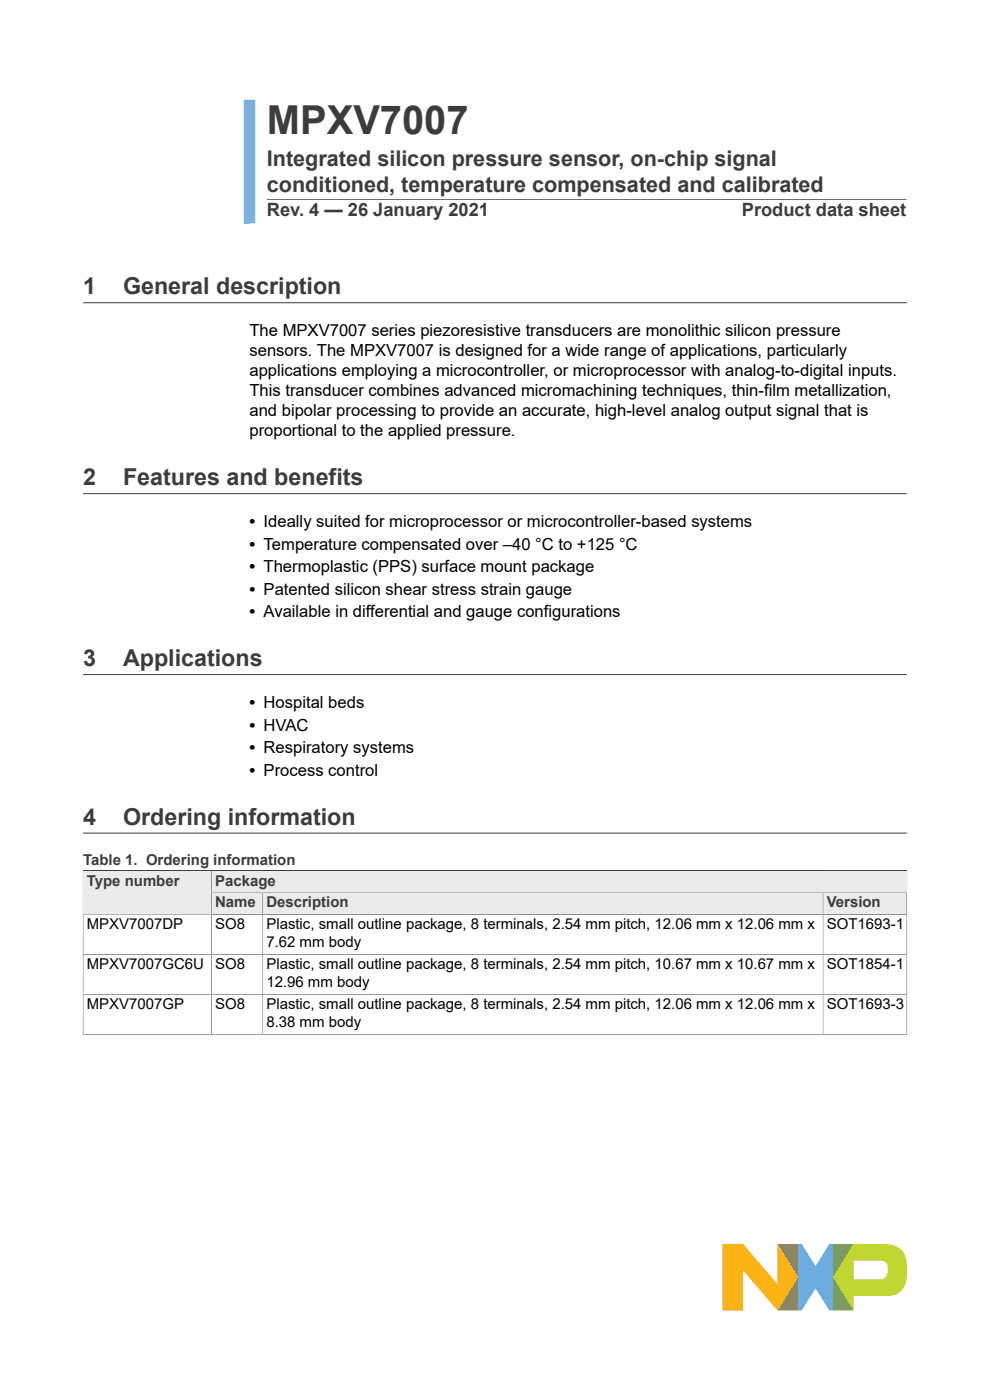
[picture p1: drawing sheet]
<svg xmlns="http://www.w3.org/2000/svg" width="210mm" height="297mm" viewBox="0 0 210 297" stroke-linecap="round" stroke-linejoin="round" font-family="sans-serif">
<defs><g id="words">
<text font-size="8.5" fill="#3c3c3c" x="56.6" y="28.4">MPXV7007</text>
<g font-size="4.9" fill="#3c3c3c">
<text x="17.6" y="62.5">1</text>
<text x="26.1" y="62.5">General description</text>
<text x="17.6" y="103">2</text>
<text x="26.1" y="103">Features and benefits</text>
<text x="17.6" y="141.3">3</text>
<text x="26.1" y="141.3">Applications</text>
<text x="17.6" y="175">4</text>
<text x="26.1" y="175">Ordering information</text>
</g>
<g font-size="4.6" fill="#3c3c3c">
<text x="56.6" y="35.3">Integrated silicon pressure sensor, on-chip signal</text>
<text x="56.6" y="40.8">conditioned, temperature compensated and calibrated</text>
</g>
<g font-size="3.9" fill="#3c3c3c">
<text x="56.6" y="45.9">Rev. 4 — 26 January 2021</text>
<text x="157.4" y="45.9">Product data sheet</text>
</g>
<g font-size="3.5">
<text x="52.9" y="71.3">The MPXV7007 series piezoresistive transducers are monolithic silicon pressure</text>
<text x="52.9" y="75.6">sensors. The MPXV7007 is designed for a wide range of applications, particularly</text>
<text x="52.9" y="79.8">applications employing a microcontroller, or microprocessor with analog-to-digital inputs.</text>
<text x="52.9" y="84">This transducer combines advanced micromachining techniques, thin-film metallization,</text>
<text x="52.9" y="88.3">and bipolar processing to provide an accurate, high-level analog output signal that is</text>
<text x="52.9" y="92.5">proportional to the applied pressure.</text>
<text x="52.9" y="111.8">• Ideally suited for microprocessor or microcontroller-based systems</text>
<text x="52.9" y="116.6">• Temperature compensated over –40 °C to +125 °C</text>
<text x="52.9" y="121.4">• Thermoplastic (PPS) surface mount package</text>
<text x="52.9" y="126.1">• Patented silicon shear stress strain gauge</text>
<text x="52.9" y="130.9">• Available in differential and gauge configurations</text>
<text x="52.9" y="150.2">• Hospital beds</text>
<text x="52.9" y="155">• HVAC</text>
<text x="52.9" y="159.8">• Respiratory systems</text>
<text x="52.9" y="164.5">• Process control</text>
</g>
<g font-size="3.2" fill="#3c3c3c">
<text x="17.6" y="183.6">Table 1. Ordering information</text>
<text x="18.4" y="187.9">Type number</text>
<text x="45.6" y="187.9">Package</text>
<text x="45.6" y="192.5">Name</text>
<text x="56.5" y="192.5">Description</text>
<text x="175.4" y="192.5">Version</text>
</g>
<g font-size="3.2">
<text x="18.4" y="197.2">MPXV7007DP</text>
<text x="45.6" y="197.2">SO8</text>
<text x="56.5" y="197.2">Plastic, small outline package, 8 terminals, 2.54 mm pitch, 12.06 mm x 12.06 mm x</text>
<text x="175.4" y="197.2">SOT1693-1</text>
<text x="56.5" y="201">7.62 mm body</text>
<text x="18.4" y="205.6">MPXV7007GC6U</text>
<text x="45.6" y="205.6">SO8</text>
<text x="56.5" y="205.6">Plastic, small outline package, 8 terminals, 2.54 mm pitch, 10.67 mm x 10.67 mm x</text>
<text x="56.5" y="209.4">12.96 mm body</text>
<text x="175.4" y="205.6">SOT1854-1</text>
<text x="18.4" y="214.1">MPXV7007GP</text>
<text x="45.6" y="214.1">SO8</text>
<text x="56.5" y="214.1">Plastic, small outline package, 8 terminals, 2.54 mm pitch, 12.06 mm x 12.06 mm x</text>
<text x="175.4" y="214.1">SOT1693-3</text>
<text x="56.5" y="217.9">8.38 mm body</text>
</g>
</g></defs>
<path d="M52.9 21.2v26.2" fill="none" stroke="#7bb1db" stroke-width="2.5" stroke-linecap="butt"/>
<path d="M56.6 42.4h135.7M17.6 64.2h174.8M17.6 104.7h174.8M17.6 143.1h174.8M17.6 176.7h174.8M44.8 184.7v4.7h147.6v-4.7h-174.8" fill="none" stroke="#3c3c3c" stroke-width=".21"/>
<path d="M44.9 184.8h147.4v4.5h-147.4z" fill="#ebebeb"/>
<path d="M17.6 184.7h27.2v9.3h-27.2z" fill="none" stroke="#3c3c3c" stroke-width=".21"/>
<g fill="#ebebeb">
<path d="M17.7 184.8h27.1v9.1h-27.1z"/>
<path d="M44.9 189.4h10.8v4.5h-10.8z"/>
</g>
<path d="M44.8 189.4h10.9v4.6h-10.9z" fill="none" stroke="#3c3c3c" stroke-width=".21"/>
<path d="M55.8 189.4h118.7v4.5h-118.7z" fill="#ebebeb"/>
<path d="M55.7 189.4h118.9v4.6h-118.9z" fill="none" stroke="#3c3c3c" stroke-width=".21"/>
<path d="M174.7 189.4h17.6v4.5h-17.6z" fill="#ebebeb"/>
<path d="M17.6 184.7h174.8M44.8 194v25.4M55.7 194v25.4M192.4 194h-174.8v25.5M17.6 219.4h174.8M17.6 202.5h174.8M17.6 211h174.8M174.6 219.4v-30h17.8v30.1" fill="none" stroke="#3c3c3c" stroke-width=".21"/>
<path d="M169.3 263.9h.8l2.9 4.7 2.9-4.7h.8v14.1h-.8l-2.9-4.7-2.9 4.7h-.8z" fill="#6dacde"/>
<path d="M164.9 263.9h4.4v14.1h-4.4l4.4-7z" fill="#938647"/>
<path d="M176.7 263.9h4.3l-4.3 7.1 4.3 7h-4.3z" fill="#6d9a45"/>
<path d="M181 263.9l-4.3 7.1 4.3 7v-3.1h7.4a3.9 3.9 0 0 0 4-4.5 8.9 8.9 0 0 0-.7-4.6 4.7 4.7 0 0 0-4.5-1.9zM181.1 267.4h5.4a1.43 1.43 0 0 1 1.8 1.5v.7a1.57 1.57 0 0 1-1.4 1.8h-5.8z" fill="#bfd730"/>
<path d="M153.3 263.9h4.3l7.3 8.5v-8.5l4.4 7.1-4.4 7-7.3-8.5v8.5h-4.3z" fill="#fcb316"/>
<use href="#words"/>
</svg>
